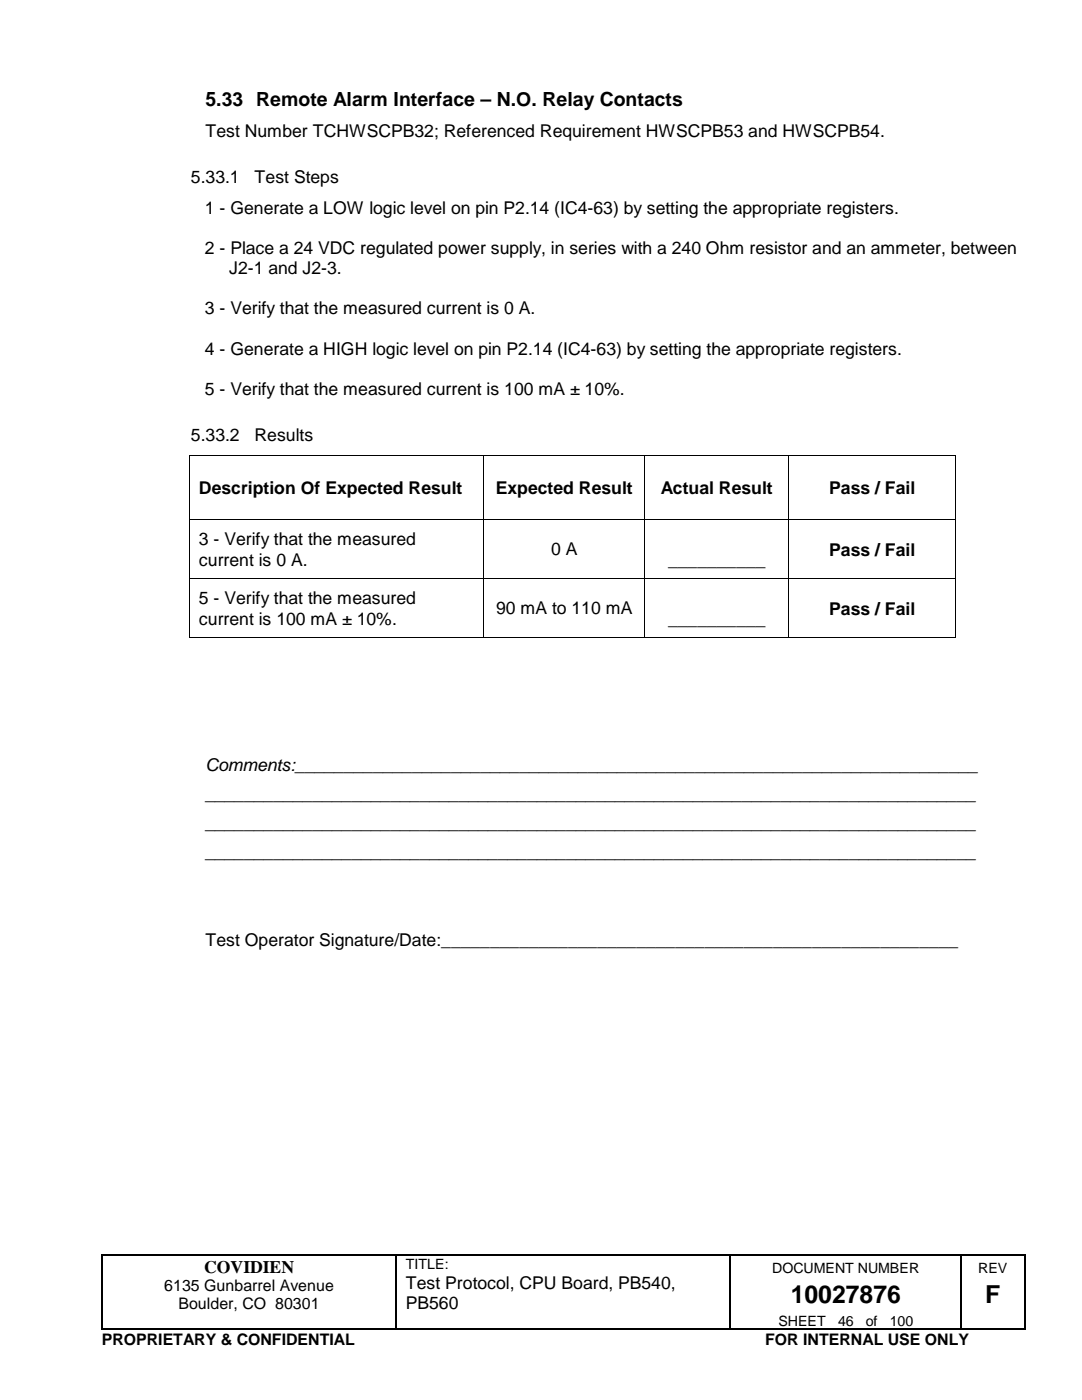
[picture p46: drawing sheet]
<svg xmlns="http://www.w3.org/2000/svg" width="216mm" height="279mm" viewBox="0 0 216 279" stroke-linecap="round" stroke-linejoin="round" font-family="sans-serif">
<defs><g id="words">
<g font-size="4.9">
<text x="157.8" y="260.1">10027876</text>
<text x="196.6" y="260.1">F</text>
</g>
<text font-size="3.9" x="41" y="21.1">5.33 Remote Alarm Interface – N.O. Relay Contacts</text>
<g font-size="3.5">
<text x="41" y="27.4">Test Number TCHWSCPB32; Referenced Requirement HWSCPB53 and HWSCPB54.</text>
<text x="38.1" y="36.5">5.33.1</text>
<text x="50.8" y="36.5">Test Steps</text>
<text x="40.9" y="42.6">1 - Generate a LOW logic level on pin P2.14 (IC4-63) by setting the appropriate registers.</text>
<text x="40.9" y="50.7">2 - Place a 24 VDC regulated power supply, in series with a 240 Ohm resistor and an ammeter, between</text>
<text x="45.7" y="54.7">J2-1 and J2-3.</text>
<text x="40.9" y="62.7">3 - Verify that the measured current is 0 A.</text>
<text x="40.9" y="70.8">4 - Generate a HIGH logic level on pin P2.14 (IC4-63) by setting the appropriate registers.</text>
<text x="40.9" y="78.8">5 - Verify that the measured current is 100 mA ± 10%.</text>
<text x="38.1" y="87.9">5.33.2</text>
<text x="50.8" y="87.9">Results</text>
<text x="39.7" y="98.6">Description Of Expected Result</text>
<text x="98.9" y="98.6">Expected Result</text>
<text x="131.9" y="98.6">Actual Result</text>
<text x="165.5" y="98.6">Pass / Fail</text>
<text x="39.7" y="108.8">3 - Verify that the measured</text>
<text x="39.7" y="112.9">current is 0 A.</text>
<text x="110" y="110.8">0 A</text>
<text x="133.3" y="112.9">__________</text>
<text x="165.5" y="110.9">Pass / Fail</text>
<text x="39.7" y="120.6">5 - Verify that the measured</text>
<text x="39.7" y="124.6">current is 100 mA ± 10%.</text>
<text x="99" y="122.6">90 mA to 110 mA</text>
<text x="133.3" y="124.6">__________</text>
<text x="165.5" y="122.6">Pass / Fail</text>
<text x="41" y="153.8">Comments:______________________________________________________________________</text>
<text x="41" y="159.6">_______________________________________________________________________________</text>
<text x="41" y="165.5">_______________________________________________________________________________</text>
<text x="41" y="171.3">_______________________________________________________________________________</text>
<text x="41" y="188.8">Test Operator Signature/Date:_____________________________________________________</text>
<text x="40.7" y="254">COVIDIEN</text>
<text x="81" y="257.2">Test Protocol, CPU Board, PB540,</text>
<text x="81" y="261.2">PB560</text>
</g>
<g font-size="3.2">
<text x="32.8" y="257.7">6135 Gunbarrel Avenue</text>
<text x="35.6" y="261.3">Boulder, CO 80301</text>
<text x="20.3" y="268.5">PROPRIETARY &amp; CONFIDENTIAL</text>
<text x="152.7" y="268.5">FOR INTERNAL USE ONLY</text>
</g>
<g font-size="2.8">
<text x="81" y="253.3">TITLE:</text>
<text x="154.1" y="254">DOCUMENT NUMBER</text>
<text x="195.2" y="254">REV</text>
<text x="155.3" y="264.5">SHEET</text>
<text x="167.2" y="264.5">46</text>
<text x="172.8" y="264.5">of</text>
<text x="177.5" y="264.5">100</text>
</g>
</g></defs>
<g fill="#000">
<path d="M37.7 90.8h.2v.2h-.2zM96.4 90.8h.2v.2h-.2zM128.6 90.8h.2v.2h-.2zM157.3 90.8h.2v.2h-.2zM190.6 90.8h.2v.2h-.2zM37.7 103.6h.2v.2h-.2zM37.7 115.4h.2v.2h-.2zM96.4 103.6h.2v.2h-.2zM96.4 115.4h.2v.2h-.2zM128.6 103.6h.2v.2h-.2zM128.6 115.4h.2v.2h-.2zM157.3 103.6h.2v.2h-.2z"/>
<path d="M157.3 115.4h.2v.2h-.2zM190.6 103.6h.2v.2h-.2zM190.6 115.4h.2v.2h-.2zM37.7 127.2h.2v.1h-.2zM96.4 127.2h.2v.1h-.2zM128.6 127.2h.2v.1h-.2zM157.3 127.2h.2v.1h-.2zM190.6 127.2h.2v.1h-.2zM20.2 250.4h.2v.3h-.2zM79 250.4h.2v.3h-.2zM145.6 250.4h.3v.3h-.3zM191.6 250.4h.3v.3h-.3z"/>
<path d="M204.3 250.4h.3v.3h-.3zM20.2 265.2h.2v.2h-.2zM79 265.2h.2v.2h-.2zM145.6 265.2h.3v.2h-.3zM191.6 265.2h.3v.2h-.3zM204.3 265.2h.3v.2h-.3z"/>
</g>
<g fill="none" stroke="#000" stroke-width=".25">
<path d="M20.3 250.7v14.5M20.4 250.5h58.5M79.1 250.7v14.5M79.2 250.5h66.4M145.8 250.7v14.5M145.9 250.5h45.7M191.8 250.7v14.5M191.9 250.5h12.4M204.5 250.7v14.5M20.4 265.3h58.5M79.2 265.3h66.4M145.9 265.3h45.7"/>
<path d="M191.9 265.3h12.4"/>
</g>
<g fill="none" stroke="#000" stroke-width=".2">
<path d="M37.8 91v12.6M37.9 90.9h58.5M96.5 91v12.6M96.6 90.9h32M128.7 91v12.6M128.8 90.9h28.5M157.4 91v12.6M157.5 90.9h33.1M190.7 91v12.6M37.8 103.8v11.6M37.8 115.6v11.6M37.9 103.7h58.5"/>
<path d="M37.9 115.5h58.5M96.5 103.8v11.6M96.5 115.6v11.6M96.6 103.7h32M96.6 115.5h32M128.7 103.8v11.6M128.7 115.6v11.6M128.8 103.7h28.5M128.8 115.5h28.5M157.4 103.8v11.6M157.4 115.6v11.6M157.5 103.7h33.1"/>
<path d="M157.5 115.5h33.1M190.7 103.8v11.6M190.7 115.6v11.6M37.9 127.3h58.5M96.6 127.3h32M128.8 127.3h28.5M157.5 127.3h33.1"/>
</g>
<use href="#words"/>
</svg>
